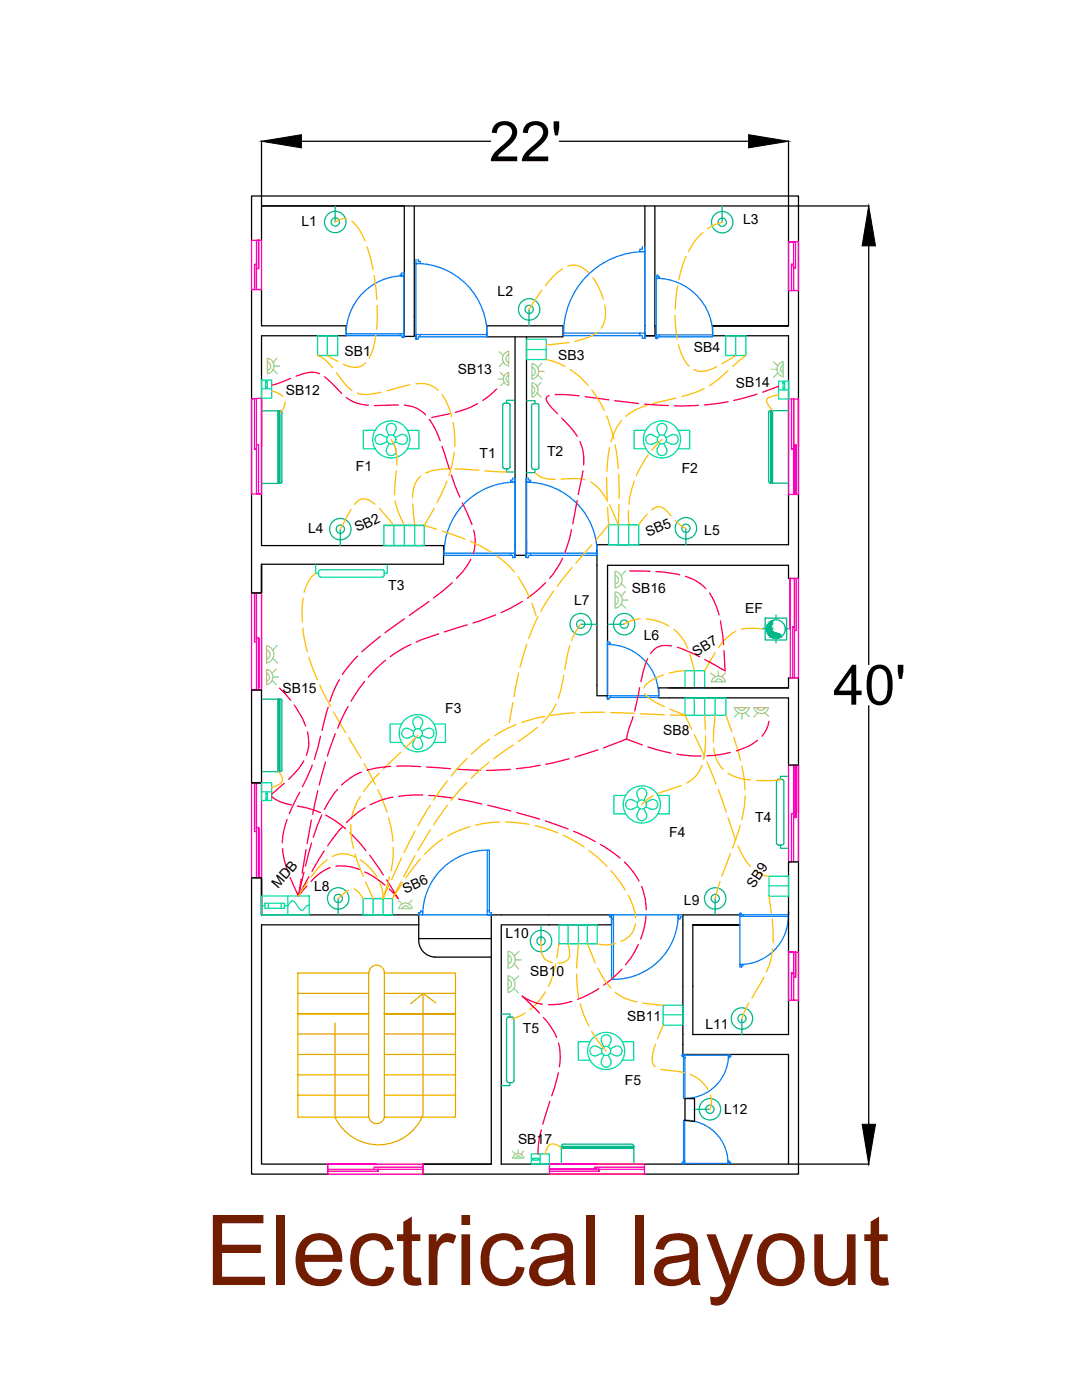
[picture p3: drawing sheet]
<svg xmlns="http://www.w3.org/2000/svg" width="216mm" height="279mm" viewBox="0 0 216 279" stroke-linecap="round" stroke-linejoin="round" font-family="sans-serif">
<defs><g id="words">
<text font-size="19.5" fill="#721c00" x="40.9" y="256.5">Electrical layout</text>
<g font-size="11.1">
<text x="97.6" y="32.2">22'</text>
<text x="166.3" y="140.6">40'</text>
</g>
<g font-size="2.8">
<text x="60.1" y="45">L1</text>
<text x="148.3" y="44.7">L3</text>
<text x="99.3" y="59.1">L2</text>
<text x="68.7" y="71">SB1</text>
<text x="111.4" y="71.8">SB3</text>
<text x="138.5" y="70.3">SB4</text>
<text x="91.4" y="74.7">SB13</text>
<text x="146.8" y="77.3">SB14</text>
<text x="57" y="78.7">SB12</text>
<text x="71" y="94.1">F1</text>
<text x="95.7" y="91.3">T1</text>
<text x="109.2" y="91">T2</text>
<text x="136" y="94.5">F2</text>
<text x="61.5" y="106.5">L4</text>
<text x="71.3" y="106.3" transform="rotate(-25 71.3 106.3)">SB2</text>
<text x="129.3" y="107.2" transform="rotate(-23 129.3 107.2)">SB5</text>
<text x="140.5" y="106.7">L5</text>
<text x="77.5" y="117.8">T3</text>
<text x="126.1" y="118.4">SB16</text>
<text x="114.6" y="120.7">L7</text>
<text x="148.7" y="122.4">EF</text>
<text x="128.5" y="127.8">L6</text>
<text x="138.9" y="131.1" transform="rotate(-31 138.9 131.1)">SB7</text>
<text x="56.4" y="138.3">SB15</text>
<text x="88.8" y="142.4">F3</text>
<text x="132.3" y="146.7">SB8</text>
<text x="133.5" y="167.1">F4</text>
<text x="150.7" y="164">T4</text>
<text x="55.5" y="177.4" transform="rotate(-49 55.5 177.4)">MDB</text>
<text x="62.7" y="177.8">L8</text>
<text x="80.9" y="178.4" transform="rotate(-25 80.9 178.4)">SB6</text>
<text x="150.5" y="177.4" transform="rotate(-57 150.5 177.4)">SB9</text>
<text x="136.5" y="180.6">L9</text>
<text x="100.9" y="187.2">L10</text>
<text x="105.8" y="194.8">SB10</text>
<text x="125.1" y="203.7">SB11</text>
<text x="104.3" y="206.1">T5</text>
<text x="140.7" y="205.3">L11</text>
<text x="124.7" y="216.5">F5</text>
<text x="144.5" y="222.2">L12</text>
<text x="103.4" y="228.3">SB17</text>
</g>
</g></defs>
<!-- layer: 0 -->
<g fill="none" stroke="#000" stroke-width=".25">
<path d="M52.2 28.1v13h28.5v23.9M60.1 28.2h37.8M111.6 28.2h37.8M157.3 28.1v13M50.2 48v-8.9h109.1v76.3M50.2 57.8v60.5M52.2 48v-6.9h105.1v23.9M52.2 57.8v7.2h16.9M82.7 41.1v22.1M128.7 41.1v23.9M130.7 41.1l.1 23.9M69.1 67h-16.9v41.9"/>
<path d="M97.1 65h15.2M102.8 67.2v41.7M105.1 67.2v43.6M128.7 67h2.1M142.2 65h15.1h-15.1M142.2 67h15.1v41.7M52.2 112.8v5.5M119.1 112.8v23.9M121.2 112.8h36.1v2.6M133.5 139.3h23.8v13.4M157.3 135.3v2h-23.8M159.3 135.3v17.4"/>
<path d="M50.2 175.2v59.1h15.2M52.2 175.2v7.4h31.4M83.6 184.6h-31.4v47.7h13.2M98 184.6v47.7h-13.6M109.5 182.6h12.5M122 184.6h-22v47.7h36.3M136.3 182.6h11.3M136.3 184.6v12.2M138.2 184.6h9.4h-9.4M138.2 184.6v12.2M157.3 184.6v21.9h-19.1M159.3 182.6v51.7h-74.9"/>
<path d="M136.3 206.5v3.9M138.2 210.4h19.1v21.9h-19.1"/>
</g>
<path d="M52.2 28.2l7.9-1.3v2.6zM149.4 26.9l7.9 1.3-7.9 1.3z" fill="#000" stroke="#000" stroke-width=".2"/>
<!-- layer: Wall -->
<g fill="none" stroke="#000" stroke-width=".25">
<path d="M157.4 41.1h16M173.3 49.1v83.5M69.1 65v2M82.7 63.2v3.9h-2v-2.1M97.1 65v2.2h15.2v-2.2M128.7 65v2h2.1v-2v2M142.2 65v2M50.2 118.4h2M52.2 108.9h36.3v3.7h-36.3M52.2 112.6v5.7h-2M52.2 112.6v5.7M105.1 107.6v3.2h-2.3v-1.9"/>
<path d="M121.2 112.8v26.1h-2.1v-2.2M157.3 108.7h-38.2v4.1M157.3 115.4h2M50.2 137.7h2M50.2 137.7h2v18.5h-2zM131.4 139.3h2.1M157.3 137.3h-25.9v1.6M157.3 135.3h2M50.2 156.2h2M157.3 152.7h2v29.9M173.3 140.8v83.6M50.2 175.2h2v7.4v-7.4z"/>
<path d="M159.3 172h-2v10.6M83.6 182.6v4.7M83.6 187.3h14.4M83.6 187.3a3.4 3.4 0 0 0 3.2 3.7h11.2M109.5 182.6h-11.5v2M122 182.6v2M136.3 182.6v2M136.3 196.8v9.7M138.2 196.8v9.7M157.3 181.9v2.7M136.3 210.4h1.9M136.7 219.2h1.9v4.6l-1.9-.2z"/>
<path d="M65.4 232.3v2M98 232.3h-13.6v2M136.3 232.3h1.9M157.4 232.3h16"/>
</g>
<path d="M173.3 41.1l1.4 8h-2.7zM172 224.4h2.7l-1.4 7.9z" fill="#000" stroke="#000" stroke-width=".2"/>
<!-- layer: Stairs -->
<g fill="none" stroke="#dda500" stroke-width=".25">
<path d="M59.4 194.2h14.2v28.8h-14.2zM59.4 198.2h14.2M73.6 194.2a1.55 1.55 0 0 1 1.5-1.6 1.55 1.55 0 0 1 1.6 1.6M76.7 194.2h14.2v28.8h-14.2zM76.7 198.2h14.2M84.4 198.2l2.6 2M59.4 202.3h14.2h-14.2M59.4 202.3h14.2M59.4 206.4h14.2M59.4 210.4h14.2M59.4 214.5h14.2M59.4 218.6h14.2"/>
<path d="M76.7 202.3h14.2zM76.7 206.4h14.2M76.7 210.4h14.2M76.7 214.5h14.2M76.7 218.6h14.2M82 200.3l2.4-2.1v24.3a9.6 9.6 0 0 1-8.6 6 9.6 9.6 0 0 1-8.9-5.5l-.1-18.8M73.6 223a1.59 1.59 0 0 0 1.5 1.2 1.59 1.59 0 0 0 1.6-1.2"/>
</g>
<!-- layer: Windows -->
<g fill="none" stroke="#ff00bf" stroke-width=".25">
<path d="M50.2 57.8h2M51.2 52.8h-.4h.4h-.4v5M51.6 48v5.6v-5.6v5.6h-.4M52.2 48h-2v9.8h2v-9.8h-1v9.8v-4.6M157.3 48.3h2v9.7h-2v-9.7h1.1v9.7v-4.9h-.5M158.4 52.7h-.5v5.3M158.7 48.3v5.2h-.3M50.8 79.5v10.1h.4M51.2 79.5v19.1h1M52.2 79.5l-2 .1v19h2v-19.1v9.7M157.9 79.6v10h.5M158.4 79.6v19.1v-19.1v9.6"/>
<path d="M159.3 79.6h-2v19.1h2v-19.1v9.6M51.2 88.8h.4v9.8M158.4 88.8h.3v9.9M50.2 118.4h2v19.3h-2zM50.8 118.4v9.7h.4M52.2 118.4v19M157.7 115.4h1.6v19.9h-1.6v-19.9v10.1M158.9 115.4v10.4h-.4M51.2 127.7v-9.3v19.3h.4v-.3M51.2 127.3h.4M51.6 127.3v10.1zM158.2 125.1v10.2"/>
<path d="M158.5 125.1h-.3h.3M158.5 125.5v-10.1v19.9M50.2 156.2h2v19h-2zM50.8 156.2v9.7h.4M157.3 152.7h2v19.3h-2zM158.7 152.7v10.5v-10.5v10.5v-10.5v10.5v-10.5v10.5h-.3M159.3 152.7v9.7M51.2 165.5v-9.3v19M51.2 165.1h.4M51.6 165.1v10.1zM52.2 165.5v9.7M157.9 172v-9.6h.5v-9.7v19.3"/>
<path d="M157.9 162.4h.5M157.3 189.9v9.7h2v-9.6h-2h1.1v9.6v-5M158.4 194.3h-.5h.5h-.5h.5h-.5h.5h-.5h.5h-.5v5.3M158.7 190v5v-5v5h-.3M65.4 232.3v2h19v-2h-19h9.7M65.4 233.7h10.1M75.5 233.7v-.4v.4M84.4 232.3v1h-19M84.4 232.9h-9.7v.4M109.6 232.3v2h19v-2h-19h9.5M109.6 233.7h9.9M119.1 233.3h-9.5h19"/>
<path d="M119.5 233.3v.4zM128.6 232.9h-9.9v.4"/>
</g>
<!-- layer: Doors -->
<g fill="none" stroke="#007fff" stroke-width=".25">
<path d="M80.2 54.4v.3h-.3v.4h.7v-.7M80.6 55.1v12.3v-.8h-.7v.4h.3v.4h.3M80.6 55a11.6 11.6 0 0 0-11.5 12M83 51.7v.9h.8v-.4h-.4v-.5M83 52.6v15v-.8h.8l.1 .4h-.4v.5l-.5-.1M83 52.6a14.2 14.2 0 0 1 14.2 14.6M128.2 49.2v.5h-.5v.5h1v-1M128.7 50.2v17.3v-1h-1v.5h.5v.5h.5M128.7 50.2a16.2 16.2 0 0 0-16.2 16.7M130.9 54.9v.7h.7v-.4h-.3v-.3M130.9 55.6v12v-.8h.7v.4h-.3v.4h-.4M130.9 55.5a11.3 11.3 0 0 1 11.3 11.7"/>
<path d="M69 67h10.9M69 66.6h10.9M83.8 66.8h13.3M83.9 67.2h13.2M112.5 66.5h15.2M112.5 67h15.2M131.6 67.2h10.6M131.6 66.8h10.6M102.3 95.3v.5h-.4v.4h.9v-.9M102.8 96.2v15.1v-.9h-.9v.4l.4 .1v.4h.5M102.8 96.2a14.2 14.2 0 0 0-14.2 14.6M105 95.3v.9h.9v-.4h-.5v-.5"/>
<path d="M105 96.2v15.1v-.9h.9v.4l-.5 .1v.4h-.4M105 96.2a14.2 14.2 0 0 1 14.1 14.6M88.6 110.4h13.3M88.6 110.8h13.3M105.9 110.4h13.3M105.9 110.8h13.3M121.2 128v.6h.6v-.3h-.3v-.3M121.2 128.6v10.9v-.6h.6l.1 .3h-.4v.3h-.3M121.2 128.6a10.2 10.2 0 0 1 10.2 10.5M121.8 138.9h9.6M121.9 139.2h9.5M97.2 169.7v12.1"/>
<path d="M97.6 169.7a12.9 12.9 0 0 0-13.2 12.9M97.6 169.7v12M83.9 181.8h.4v.8h-.7v-.4h.3zM98 182.5l.1-.3h-.5v-.5l-.4 .1v.8h.8h-13.7M121.7 182.6l-.1 .4h.4v.4h.4v-.8h-.7h13.6a12.9 12.9 0 0 1-13.3 12.8M122 183.4v12.1M122.4 183.4v12.1M136.1 182.6h-.8v.8h.4v-.4h.4M147.6 193.1v-.6h.6v.3h-.3v.3M147.6 182.3l.3-.1v.3l.3 .1v.3h-.6v-.6v10.2a9.6 9.6 0 0 0 9.7-9.9M148.2 182.9h9.1M148.2 182.6h9.1"/>
<path d="M136.1 210.6v.3h.3v.2h.3v-.5h-.6h9.3a8.7 8.7 0 0 1-9 8.6M136.4 211.1v8.1M136.7 211.1v8.1M145.9 210.6h-.5v.5h.2v-.3h.3M136.1 232.2v-.3h.2l.1-.2h.2v.5h-.5h9.2M136.4 231.7v-8.1a8.6 8.6 0 0 1 8.9 8.6M136.6 223.6v8.1M145.8 231.9h-.3v-.2h-.2v.5h.5"/>
</g>
<!-- layer: Electrical layout -->
<g fill="none" stroke="#00dda5" stroke-width=".25">
<path d="M52.2 75.9h2v3.6h-2zM52.2 77.6h2M53 76.1h.3v1.3h-.3zM53 77.2h.3M53 76.3h.3M53.2 75.9v.2M53.2 77.4v.2M63.4 67h4v4h-4zM65.3 67v4M105 69.8h4v-2.1h-3.9v4.1h3.9v-2M144.8 67h4v4h-4zM146.8 67v4"/>
<path d="M155.3 76.1h2.1v3.5h-2.1zM155.3 77.8h2.1M156.2 76.3h.4v1.3h-.4zM156.2 77.4h.3M156.2 76.5h.4M156.4 76.1v.2M156.4 77.6v.2M74.9 85.9h-2.4v3.7h2.4M76.2 86.8l1 .5M76.2 86.8a.99 .99 0 0 0-1.4 .9 .99 .99 0 0 0 1.4 .9M77.1 85.9l.5 1M77.2 89.6a.99 .99 0 0 0 .9 1.3 .99 .99 0 0 0 .9-1.3"/>
<path d="M77.2 85.9a.99 .99 0 0 1 .9-1.4 .99 .99 0 0 1 .9 1.4M77.2 88.1l-1 .5M77.6 88.6l-.5 1M78.5 88.6l.5 1M78.9 88.1l1 .5M79 85.9l-.5 1M79.9 86.8l-1 .5M79.9 86.8a.99 .99 0 0 1 1.4 .9 .99 .99 0 0 1-1.4 .9M81.2 85.9h2.4v3.7h-2.3M128.9 85.9h-2.4v3.7h2.4M130.2 86.8l1 .5M130.2 86.8a.99 .99 0 0 0-1.4 .9 .99 .99 0 0 0 1.4 .9"/>
<path d="M131.1 85.9l.5 1M131.2 89.6a.99 .99 0 0 0 .9 1.3 .99 .99 0 0 0 .9-1.3M131.2 85.9a.99 .99 0 0 1 .9-1.4 .99 .99 0 0 1 .9 1.4M131.2 88.1l-1 .5M131.6 88.6l-.5 1M132.5 88.6l.5 1M132.9 88.1l1 .5M133 85.9l-.5 1M133.9 86.8l-1 .5M133.9 86.8a.99 .99 0 0 1 1.4 .9 .99 .99 0 0 1-1.4 .9M135.2 85.9h2.4v3.7h-2.3M63 112.7v1.7h.6"/>
<path d="M63.6 114.1v-.2l.4-.2h12.3l.2 .1 .2 .3M63.6 114.7v.2l.4 .2M63.6 114.1v.7M64 115.2h12.3M76.6 104.9h6.1v4h-6.1zM76.6 104.9h8.1M76.7 114.1v.7M76.7 114.7l-.2 .4h-.2M77.3 112.7v1.7h-.6M77.5 108.9h2.1M78.6 104.9v4M80.7 104.9v4"/>
<path d="M82.7 104.9h2v4h-3.1M123.4 104.7v4M125.5 104.7v4M127.2 108.7h.3v-4h-6.1v4h6.1M136.7 133.9h3.9v3.4h-3.9zM136.7 139.3h3.9v3.4h-3.9zM138.5 133.9v3.4h4.2M138.5 139.3v3.4M140.6 139.3h2.1v3.4M142.7 139.3h2.2v3.4h-4.3M52.2 156.2h2v3.6h-2zM52.2 158h2"/>
<path d="M53.1 158.2h.3v1.4h-.3zM53.1 158.5h.3M53.1 159.3h.3M53.2 158v.2M53.2 159.6v.2M80.2 144.5h-2.4v3.7h2.4M81.5 145.4l1 .5M81.5 145.4a.99 .99 0 0 0-1.3 .9 .99 .99 0 0 0 1.3 .9M82.4 148.2a.99 .99 0 0 0 1 1.4 .99 .99 0 0 0 .9-1.4M82.5 146.8l-1 .5M83 145.5l-.6-1a.99 .99 0 0 1 1-1.4 .99 .99 0 0 1 .9 1.4l-.5 1M83 147.2l-.5 1"/>
<path d="M83.8 147.2l.5 1M84.2 145.9l1-.5a.99 .99 0 0 1 1.4 .9 .99 .99 0 0 1-1.4 .9l-1-.4M86.6 144.5h2.3v3.7h-2.3M124.9 158.8h-2.4v3.6h2.4M126.2 159.6l1 .5M126.2 159.6a.99 .99 0 0 0-1.4 .9 .99 .99 0 0 0 1.4 1M127.1 158.8l.5 1M127.1 158.7a.99 .99 0 0 1 1-1.4 .99 .99 0 0 1 .9 1.4M129 158.8l-.5 .9M129.9 159.6l-1.1 .5M129.9 159.6a.99 .99 0 0 1 1.4 .9 .99 .99 0 0 1-1.4 1M131.2 158.8h2.3v3.6h-2.3"/>
<path d="M52.2 178.8h9.5v3.8h-9.5zM57.4 178.8v3.8M72.5 179.3h5.8v3.3h-1.9v-3.3h-1.9v3.3h-2zM127.1 162.4a.99 .99 0 0 0 1 1.4 .99 .99 0 0 0 .9-1.4M127.2 161l-1 .5M127.6 161.4l-.5 1M128.5 161.4l.5 1M128.8 161l1.1 .5M153.4 174.9h3.9v4h-3.9zM153.4 176.8h3.9M52.2 180.8h.7M52.9 180.3h3.9v1h-3.9z"/>
<path d="M53.5 180.3v1M56.1 180.3v.9M61.7 180.7l-.5 .1-.7 .8-.4 .1-1.4-1.8-.3-.1a.79 .79 0 0 0-.7 .6l-.3 .4h-.6M72.5 182.6h5.8M113.4 184.6v3.7h2v-3.7h1.8v3.7h2v-3.7h-7.7v3.7h7.7M117.8 207.9h-2.4v3.7h2.4M120 207.9l.5 1M120 211.6a.99 .99 0 0 0 1 1.4 .99 .99 0 0 0 .9-1.4M120 207.9a.99 .99 0 0 1 1-1.4 .99 .99 0 0 1 .9 1.4M120.1 209.3l-1-.5a.99 .99 0 0 0-1.4 .9 .99 .99 0 0 0 1.4 1M120.1 210.2l-1 .5M120.5 210.6l-.5 1"/>
<path d="M121.4 210.6l.5 1M121.7 209.3l1.1-.5a.99 .99 0 0 1 1.3 .9 .99 .99 0 0 1-1.3 1M121.7 210.2l1.1 .5M121.9 207.9l-.5 1M124.1 207.9h2.3v3.7h-2.3M132.3 200.6h4v4h-4zM132.3 202.5h4M136.3 200.6v4M106 230.3h3.6v2h-3.6zM106 231.4h.3M106.3 231.2h1.3v.3h-1.3zM106.5 231.2v.3"/>
<path d="M107.3 231.2v.3M107.6 231.4h.2M107.8 230.3v2"/>
<circle cx="78.1" cy="87.7" r="3.7"/>
<circle cx="78.1" cy="87.7" r=".91"/>
<circle cx="132.1" cy="87.7" r="3.7"/>
<circle cx="132.1" cy="87.7" r=".91"/>
<circle cx="83.4" cy="146.3" r="3.7"/>
<circle cx="83.4" cy="146.3" r=".91"/>
<circle cx="128.1" cy="160.5" r="3.7"/>
<circle cx="128.1" cy="160.5" r=".91"/>
<circle cx="121" cy="209.7" r="3.7"/>
<circle cx="121" cy="209.7" r=".91"/>
</g>
<!-- layer: Text -->
<g fill="none" stroke="#00b88a" stroke-width=".25">
<path d="M66.9 41.1v3.2M144.1 41.1v3.3M102.7 79.9h-1.6v.6M105.1 80h1.7v.6M105.6 61.8v3.2M52.4 82h3.5M52.4 96.5h3.5M55.6 82v14.5h-.2v-14.5h.5v14.5M55.9 82l.3 .2 .1 .2-.1 13.7v.2l-.3 .2M100.3 80.9v12.3M100.3 93.2l.2 .3 .9 .1M100.7 80.5h.7"/>
<path d="M100.7 80.4l-.3 .2-.1 .2M101.1 93.6v.6h1.6M101.4 80.4l.3 .2 .1 .2M101.8 80.9v12.3M101.8 93.2l-.2 .3-.2 .1M106.1 93.2v.2l.4 .2M106.5 93.7h.6M106.8 93.7v.6h-1.7M107.5 81v12.3M107.6 93.2l-.2 .4h-.2M107.6 81l-.1-.2-.3-.2h-.9l-.2 .4v12.3M153.4 96v.2l.4 .2"/>
<path d="M153.7 96.4h3.5M154 82v14.4h.2v-14.4h-.5v14.4M157.2 82h-3.4l-.4 .2v13.9M67.9 105.6v3.2M136.8 105.5v3.2M52.4 139.5h3.5M55.6 139.5v14.5h-.2v-14.5h.5v14.5M55.9 139.5h.2l.2 .4M56.2 139.9v13.7M115.9 124.6h3.2M121.3 124.6h3.2M152.1 125.5h.6"/>
<path d="M152.7 123.4h4.3v4.3h-4.3zM154.2 123.8a1.55 1.55 0 0 0 .4 2.4 1.23 1.23 0 0 1 1.2 .7v.3M154.8 122.7v.7M154.8 127.7v.6M157 125.5h.7M52.4 154h3.5M56.3 153.6l-.2 .4h-.2M154.9 156v12.3M155.3 155.5l.9 .1 .2 .4v12.3l-.2 .3-.9 .1M155.4 155.5l-.4 .2v.2M157.4 154.9h-1.7v.6M67.5 179.3v3.2"/>
<path d="M142.7 179.3v3.2M155 168.3v.2l.4 .2M155.7 168.7v.6h1.7M107.9 184.7v3.1M100.1 202.4h1.7v.6M101.1 203.4v12.3M101.1 215.7l.2 .3 .8 .1M101.5 203h.6M101.5 202.9l-.3 .2-.1 .2M101.8 216.1v.6h-1.7M102.2 202.9l.2 .1 .2 .3M102.6 215.7l-.2 .3-.2 .1"/>
<path d="M102.6 203.4v12.3M148 203.3v3.2M126.5 228.8h-14.5v.4h14.5v-.2h-14.5M126.5 228.8v3.4M126.5 228.7l-.2-.3-.2-.1h-13.7l-.3 .2-.1 .2v3.5M138.5 221.4h3.1"/>
<circle cx="66.9" cy="44.3" r=".83"/>
<circle cx="66.9" cy="44.3" r="2.14"/>
<circle cx="144.1" cy="44.3" r=".83"/>
<circle cx="144.1" cy="44.3" r="2.14"/>
<circle cx="105.6" cy="61.7" r="2.14"/>
<circle cx="105.6" cy="61.7" r=".83"/>
<circle cx="67.9" cy="105.6" r="2.14"/>
<circle cx="67.9" cy="105.6" r=".83"/>
<circle cx="136.9" cy="105.4" r="2.14"/>
<circle cx="136.9" cy="105.4" r=".83"/>
<circle cx="115.9" cy="124.6" r="2.14"/>
<circle cx="115.9" cy="124.6" r=".83"/>
<circle cx="124.6" cy="124.6" r=".83"/>
<circle cx="124.6" cy="124.6" r="2.14"/>
<circle cx="154.9" cy="125.5" r="1.84"/>
<circle cx="67.5" cy="179.3" r="2.14"/>
<circle cx="67.5" cy="179.3" r=".83"/>
<circle cx="142.7" cy="179.3" r="2.14"/>
<circle cx="142.7" cy="179.3" r=".83"/>
<circle cx="108" cy="187.8" r=".83"/>
<circle cx="108" cy="187.8" r="2.14"/>
<circle cx="148" cy="203.3" r="2.14"/>
<circle cx="148" cy="203.3" r=".83"/>
<circle cx="141.7" cy="221.4" r=".83"/>
<circle cx="141.7" cy="221.4" r="2.14"/>
</g>
<!-- layer: Main ware -->
<g fill="none" stroke="#ff003f" stroke-width=".25">
<path d="M58 75.5l-3.8 1.4M63.7 74.6l-.7-.3h-1l-2.9 .8M64.8 75.2l3.4 3.3M69.1 79.3l.8 .6a7.1 7.1 0 0 0 3.6 1M99.1 77.6l-1.3 1.3-1.5 1M109.6 79a.74 .74 0 0 0-.6 .5 .74 .74 0 0 0 .2 .7l1 1.3 1.1 1.1M110.8 78.7l4.8 .3M116.7 79.2l4.8 .6M122.7 80l4.7 .5M151 78.7l-4.6 1.2M155.3 77.1l-3.1 1.2M79.5 80.8l-4.8 .1"/>
<path d="M80.7 80.9a5.8 5.8 0 0 1 4.2 1.9M85.7 83.7l1.4 2.4 .7 1.9M88.2 89.1l1.5 4.5M89.7 82.6l-3.5 .7M90.1 94.8l1.7 4.4M95.3 80.6l-2.1 1-2.3 .7M112.1 83.4l.1 .2a17.2 17.2 0 0 1 3 3.5M115.2 99.9l-.9 4.7M115.7 88.1l.6 1.8 .2 1.3-.1 1.6M116.3 94l-.9 4.7M128.6 80.6l4.8 .3M139.3 80.9l-4.7 .1"/>
<path d="M145.3 80.2l-4.8 .6M76.6 104.9h3.4M81.2 104.9h3.5M90.2 116.3l-3.7 3M92.3 100.3l1.9 4.4M93.9 111.6l-1.6 2.6-1.2 1.2M94.5 105.8a7.8 7.8 0 0 1-.1 4.7M108.9 116.3l-1.3 1.2-2.4 1.9M112.3 111.4l-1.2 2.1-1.4 1.9M114 105.7l-.3 1.7-1 2.9M125.7 114h4M130.9 114.1h1.2l3.5 .6"/>
<path d="M136.8 115l.3 .1a8.4 8.4 0 0 1 3.7 2.4M141.6 118.4l1.2 2.3 .7 2M55.8 137.3l2.2 2.4M67.7 135.6l-1.2 2.5-.7 1.9M71.4 130.9l-1.3 1.3-1.8 2.4M72.7 136l-2.7 4M75.9 127l-3.7 3.1M76.9 131.8l-2.2 1.9-1.2 1.4M80.7 123.5l-3.9 2.8M82 128.6l-1.5 .7-2.6 1.8M85.6 120.1l-3.9 2.7M87.5 126.5l-4.5 1.6"/>
<path d="M93.2 124.7l-4.5 1.4M98.9 122.7l-4.5 1.6M104.2 120l-2.3 1.4-1.9 .9M127.6 137.2l-1 4.7M129.2 131.5l-.6 1.6-.7 3M134 128.9a3.8 3.8 0 0 0-4.2 1.5M135.2 129.2l1.1 .3 3.3 1.6M143.7 123.9l.7 4.8M144.5 129.8l.2 4.1-4.1-2.3M54.2 159a7.7 7.7 0 0 0 4 1.7M56.7 156.3l-2.5 2.2M58.7 140.7l.3 .4a15.5 15.5 0 0 1 2 3.8"/>
<path d="M59.8 158.1l-2.1 4.3M60.6 151.8l-.9 1.4-2.1 2.3M61.3 146.1a6.9 6.9 0 0 1-.2 4.6M62.3 152.7l-1.9 4.3M63.4 157.8l-1 4.7M64 146.9l-1.3 4.7M65 152.1l-1.3 4.6M65.5 141.1l-1.3 4.7M66.9 146.4l-1.6 4.5M67.3 157.6l-.6 .7-2 3.2M69.5 141l-2.1 4.3M72.1 154.1a12.5 12.5 0 0 0-4 2.6"/>
<path d="M78 153l-3 .3-1.7 .4M78.4 159.1a15.8 15.8 0 0 0-4.5 1.5M79.1 152.9l4.8 .1M84.4 158.7l-4.8 .2M85.1 153.1l4.8 .3M85.5 158.8l4.8 .5M91.1 153.5l4.8 .2M91.5 159.5l4.6 .9M101.8 153.5l-4.7 .3M107.8 152.7l-4.8 .7M113.6 151.4l-4.7 1.1M119.3 149.6l-4.6 1.5"/>
<path d="M125 147.5l-4.6 1.8M125 147.5l3.2 1.2M126.3 143l-.8 2.5-.5 2M129.3 149.1l4.6 1.2M135.1 150.5l2.6 .3 2.2 .1M145.7 150.2l-2.5 .5-2.2 .1M151.2 147.7a11.2 11.2 0 0 1-4.3 2.2M153.4 143.9a6 6 0 0 1-1.4 3M56.4 169.4l.3 2 .8 2.6M57.3 163.5l-.1 .2a15.4 15.4 0 0 0-.9 4.5M57.9 175.1l1.6 3.7M59.3 160.9l1.8 .3 2.9 1"/>
<path d="M60.1 175.4l-.6 3.4M60.6 174l-1.1 4.8M61.1 169.5l-.8 4.8M61.2 176.8l-1.7 2M61.7 175l-2.2 3.8M62.1 163.7l-.8 4.7M62.2 168.2l-1.3 4.6M64.2 162.6l-1.7 4.5M64.7 169.8l-2.4 4.1M65 162.7l1.6 .9 2.3 1.8M65.9 173.1l-2.1 1.2-1.8 1.6M67 172.9l1.2-.1 1.5 .1 2 .6"/>
<path d="M68.3 165.1l-1.6 1.9-1.3 1.8M69.8 166.2l2.2 2.2 1 1.4M72.8 174a16.3 16.3 0 0 1 4 2.6M72.8 161.2l-1.2 .8-2.5 2.2M73.8 170.7l2.7 3.9M77.2 175.6l2.2 3.7-1.7-1.9M97.3 160.7l4.6 1.1M103.1 162.2l4.6 1.3M108.8 163.8l4.6 1.6M114.5 165.9l4.3 2M119.8 168.5l2.3 1.5 1.6 1.2M124.6 172l1.4 1.5 1.5 2.3"/>
<path d="M128 176.9l.8 2.5 .1 2.2M114.1 199.9l-1.9 .4-2.8 .2M119.5 197.3l-1.5 .9-2.7 1.2M124.1 193.4l-1.7 1.7-1.9 1.5M127.4 188.5l-1.4 2.6-1.2 1.4M128.9 182.8l-.3 1.9-.8 2.7M108.2 200.4a9.2 9.2 0 0 1-4-1.6l3.4 3.4M108.4 203.1l1.8 2.3 .9 1.7M109.7 219.8l-1.4 4.6M111.4 214.1l-1.3 4.6M111.4 208.2a11.7 11.7 0 0 1 .2 4.7M108 225.5l-.5 2.6-.2 2.2"/>
</g>
<!-- layer: Sub ware -->
<g fill="none" stroke="#ffbf00" stroke-width=".25">
<path d="M69.2 43.7h-1l-1.3 .6M70.2 44.2a9.4 9.4 0 0 1 2.6 3.9M73.3 49.2l1.2 4.6M74.7 55l.5 4.8M108.1 57.9l-2.5 3.9M112.3 53.6a12.7 12.7 0 0 0-3.5 3.4M113.3 53.1a3.8 3.8 0 0 1 4.2 1.4M118.3 55.5a13.1 13.1 0 0 1 2.1 4.2M135.2 57l-.5 4.7M136.9 51.2l-.6 1.6-.8 3M140.3 46.4a10.8 10.8 0 0 0-2.9 3.8M144.1 44.4l-1.2 .3-1.7 .9"/>
<path d="M54.2 78a4 4 0 0 1 2.2 1.1M63.4 71a6.5 6.5 0 0 1 3 2.4M65.3 71l2.1 1.1M67.1 74.4l.2 .1a12.5 12.5 0 0 0 3 3.4M72.9 72.4a3.1 3.1 0 0 1-3.7 .6l-.7-.3M75 66.9l-.5 2.4-.9 2.2M75.3 61l-.2 4.7M76.1 78.3l-1.3 .2a6.2 6.2 0 0 1-3.5-.1M81.8 76.8l-4.6 1.2M83 76.6h.2a5 5 0 0 1 4.2 1.3M88.2 78.8l1.2 2.2 .7 2.1M109 71.8a12.3 12.3 0 0 1 3.8 1.4"/>
<path d="M113.6 68.3l-4.6 .6M113.8 73.7a17 17 0 0 1 3.6 3.2M118.1 77.9l1.9 2.9 .6 1.2M119.2 66.3l-1.4 .9-3 .9M120.7 60.9a6 6 0 0 1-.7 4.6M134.7 62.9l.4 4.7M134.9 79.5l-4.7 1.1M135.4 68.8a8.6 8.6 0 0 0 2.1 4.3M140.5 77.6l-1.5 .6-3 1M143 73.2a4.8 4.8 0 0 1-4.5 .5M145.3 74l-2.3 1.9-1.4 1.1M146.8 71l-2.8 1.6"/>
<path d="M148.8 71l-2.6 2.2M155.3 78.8l-.8 .2a1.98 1.98 0 0 0-1.5 .8l.1 .8 1.1 1.4M56.9 80.2l-.3 1.2-.7 1M78 87.7l.6 .9a8.3 8.3 0 0 1 .6 4.2M78.9 99.9a17.4 17.4 0 0 0 1.8 5M79.1 94l-.3 4.8M83.9 95a5.5 5.5 0 0 0-1.6 4.4M89.2 96l-2 4.4M89.6 93.6l-1.8 .1a7.2 7.2 0 0 0-2.9 .7M90.4 84.3l.3 2.4v2.4M90.6 90.3l-.7 3.5-.3 1.1M90.8 93.6l4.8 .3"/>
<path d="M96.8 94l4.3 .2M106.8 94.3a4.8 4.8 0 0 0 4 1.4M112 95.6l3.3-.1 1.4 .3M117.8 96.2l.9 .6a7.8 7.8 0 0 1 2.3 2.9M121.1 95.3l.1 4.8M121.1 83l1.4 4.6M121.7 89.3l-.3 1.3-.3 3.5M122.7 88.8l.7 4.7M123.5 94.7l.1 4.7M124 83.9l-.9 1.3-.6 1.2-.6 1.8M126.6 96l-.2 .6a13.8 13.8 0 0 0-.9 4.1M129.1 80.9l-2.1 .8-2.1 1.4"/>
<path d="M129.4 90.8l-1.1 1.5-1.3 2.6M132.1 87.7l-2 2.1M60.5 119.4l-.2 2v2.8M63 114.4l-.8 .7a8.5 8.5 0 0 0-1.5 3.1M70 101.7l-2.1 3.9M74.8 100.6a2.82 2.82 0 0 0-3.1-.8l-1 .9M75.7 101.4l2.9 3.5M82.3 100.6l.4 4.3M86.6 101.4l-1.9 3.5 2.5 .7M88.3 106l4.5 1.6M93.9 108l1.8 .9 2.4 1.4M99.1 110.9l1.9 1.5 1.6 1.7"/>
<path d="M103.4 115.1l1.4 2.5 .8 1.7M110.5 117.9l-2.6 4.1M114.2 113.2l-3 3.8M118.1 108.8l-3.2 3.6M121.2 101.3l.2 3.4-2.5 3.1M123.5 100.7l-.1 4-1.8-4M125.4 101.9l.1 2.8M129.1 102.6l-1.6 2.1M130 101.8a1.95 1.95 0 0 1 3.2 .3l.7 .9M134.7 103.8l.2 .2a4.9 4.9 0 0 0 1.9 1.5M60.4 125.3l.2 1.8 .7 2.9M61.7 131.2l1.6 4.5"/>
<path d="M63.8 136.7l2.2 4.3M103.5 134.3l-.9 4.7M105.1 128.6l-1.3 4.6M106.1 120.4l.9 2.5M107.3 123.1l-1.8 4.3M112.5 134.8l-1.1 4.6M113.7 128.9l-1 4.7M115.9 124.6a10.4 10.4 0 0 0-1.8 3.2M127.7 123.5l-1.6 .3-1.6 .8M128.6 138.4a8.4 8.4 0 0 0 4 2.6M128.9 123.5h.4a11.5 11.5 0 0 1 4.2 1.4M132.4 134.7a6.3 6.3 0 0 0-3.9 2.6"/>
<path d="M134.5 125.6l1 1a8.4 8.4 0 0 1 1.7 2.8M136.7 133.9h-1.2l-2 .5M137.7 130.6l.8 3.3M142.7 130.3l-2.1 3.6M146.8 126l-.1 .1a9.5 9.5 0 0 0-3.3 3.1M152.1 125.5a10.7 10.7 0 0 0-4.2 .1M55.4 154a1.45 1.45 0 0 1 .9 1.3 1.45 1.45 0 0 1-.8 1.4l-1.3 .5M66.5 142.1l2.4 4.1M69.6 147.2l2.4 4.1M71.9 159l-.2 .2a13.2 13.2 0 0 0-1.6 4.2M72.6 152.4l2.3 4.1M75.4 157.6l1.8 4.5"/>
<path d="M75.7 154.3l-3.2 3.6M80 150.2l-3.5 3.3M83.3 146.8l-2.5 2.5M89.3 155.8l-2.8 3.9M93.2 156.2l-3.2 3.6M93.2 151.3l-3.2 3.6M97.6 152.1l-3.6 3.2M97.7 147.5l-3.6 3M102.3 140.2l-.7 4M102.4 148.7l-3.9 2.7M103 144.6l-1.7 .7-2.6 1.5M107.3 145.2l-3.9 2.8"/>
<path d="M108.7 143l-1.8 .3-2.8 .9M110.9 140.5l-1.1 2-1.7 1.9M114.7 142.3l-4.8 .5M120.6 142.2h-4.7M121.8 142.2l4.8 .2M127.8 142.5l4.8 .2M130.3 158.8l-1.2 .8-1.1 1M133.7 141.5l3 1.2h-2.9M135.9 156.8l-4.5 1.5M136.7 142.7l1.3 2.8M138.5 146.6l2.1 4.4M140.1 152.7a5.9 5.9 0 0 1-3.1 3.6"/>
<path d="M140.6 142.7l.1 2.9M140.8 146.9l-.1 2.8-.3 1.9M141 152l1.9 4.5M142.4 149.3a6.8 6.8 0 0 0 1.9 4.2M142.7 142.7l-.3 5.4M143.3 157.6l1.6 4.5M144.9 142.7l1.1 3.4M145.2 154.3l.3 .1a9.1 9.1 0 0 0 4.3 1.3M146.4 147.2l1.4 4.5M148 152.9l.5 2.6 .2 2.1M148.7 158.8l-.2 2.4-.5 2.4M155.3 155.5l.5 .1-1.7 .2-3.2-.1"/>
<path d="M61.4 176l-1.9 2.8M65.3 171.6l-1.5 1.2-1.7 2.2M66.3 170.9a4.6 4.6 0 0 1 4.6 .1M69.5 177.7l-2 1.6M70 164.5l.2 3.1 .4 1.7M70.6 177.4l1.1 .8 .8 1.1M70.9 170.4l1.6 4.5M71.9 171.6l1.7 1.3 1.6 2.1M73 176l1.5 3.3M75.8 176.1v.2a7 7 0 0 1 .6 3l1.2-2.7M77.5 163.2l.5 1.9 .4 2.8M77.8 175l-1.4 4.3"/>
<path d="M78.5 169.1l-.2 2.9-.3 1.8M80 176l-1.7 3.3 2-3.1M80.1 171.2l-2 4.4M82.8 165.9l-2.2 4.2M82.8 170.8l-2.3 4.2M83.9 171.4l-2.9 3.8M85.8 160.7l-2.4 4.1M85.9 165.6l-2.5 4.1M88.3 167.4l-1.9 1.5-1.7 1.6M89.3 160.7l-2.8 3.9M93.8 165l-3 1.1-1.4 .7M99.6 164l-2.4 .3-2.3 .4"/>
<path d="M100.8 164l4.8 .5M106.8 164.8l4.5 1.4M112.4 166.7l4.2 2.3M117.5 169.7l3.6 3.2M121.9 173.8l1.3 1.5 1.5 2.3M125.3 178.6h.1a12.7 12.7 0 0 1 1.4 4.6M143.7 175.9l-1 3.4M145.3 163.2l1.5 4.5M145.7 170.3l-1.7 4.5M147.3 168.8v.1a14.6 14.6 0 0 0 2.4 4M147.7 164.7l-1.5 4.5M150.6 173.7l1.7 1 1.1 .2"/>
<path d="M153.4 178.9l.5 3.3M107.9 187.8a4.5 4.5 0 0 0 .8 3.5l.3 .3 1.2 .5M108.8 198a12 12 0 0 1-3.1 3.5M110.9 192.4l-.8 2.8-.7 1.7M111.5 188.3l-.4 2.9M113.4 188.3l.3 1.6a1.88 1.88 0 0 1-2.3 2.3M115 194.4l.2 2.5 .3 2.3M115.4 188.3l-.3 4.9M117.2 188.3l1.6 3.9M119.3 193.2a15.1 15.1 0 0 0 2.6 4M122.8 198l.2 .2a8.5 8.5 0 0 0 4.1 1.7M122.8 188.3l-2 .3-1.6-.3"/>
<path d="M126.8 184.4a4.4 4.4 0 0 1-2.9 3.5M152.4 195l-2.3 4.2M154.1 183.4l.1 4.8M154.2 189.4a12.4 12.4 0 0 1-1.3 4.5M104.8 202.2l-1.6 .8-1.1 .4M115.8 200.3l.6 2.1 1.1 2.4M118.1 205.8l1.1 1.7 1.7 2.3M128.3 200.2l4 .4M130.8 208.4l-.2 .6a5.7 5.7 0 0 0-.3 3.3l.5 .6M131.8 213.4l4.8 .7M132.3 204.6l-1.1 2.7M137.7 214.4a6.8 6.8 0 0 1 3.6 3.1"/>
<path d="M141.8 218.6a3.8 3.8 0 0 1-.2 2.8M149.4 200.2l-1.4 3.1M112 229.2a1.74 1.74 0 0 0-2.5-.6l-.8 1.7"/>
</g>
<!-- layer: Power socket -->
<g fill="none" stroke="#a5dd6e" stroke-width=".25">
<path d="M53.4 71.5v3.1M53.4 72.2a.91 .91 0 0 1 .6 .9 .91 .91 0 0 1-.6 .8M53.4 71.5a1.55 1.55 0 0 1 1.3 1.5 1.55 1.55 0 0 1-1.3 1.6M54.5 73.7l.8 .9M54.6 73.1h1.2M55.3 71.5l-.8 .8M99.5 75.6h.9M99.6 70.1l.8 .9M99.9 74.3l.7 .8M100.4 72.3l-.8 .9M100.6 76.2l-.7 .8M101.5 74.4a1.29 1.29 0 0 0-1.1 1.2 1.29 1.29 0 0 0 1.1 1.3"/>
<path d="M101.5 74.9a.78 .78 0 0 0-.5 .7 .78 .78 0 0 0 .5 .7M101.5 70.1a1.5 1.5 0 0 0-1.2 1.5 1.5 1.5 0 0 0 1.2 1.4M101.5 70.1v3M101.5 74.3v2.6M101.5 70.8a.87 .87 0 0 0-.5 .8 .87 .87 0 0 0 .5 .8M106.2 72.6v3.1M106.2 76.4v2.8M106.2 72.5a1.59 1.59 0 0 1 1.3 1.6 1.59 1.59 0 0 1-1.3 1.6M106.2 77.1a.83 .83 0 0 1 .5 .7 .83 .83 0 0 1-.5 .8M106.2 76.4a1.42 1.42 0 0 1 1.1 1.4 1.42 1.42 0 0 1-1.1 1.4M106.2 73.3a.91 .91 0 0 1 .6 .8 .91 .91 0 0 1-.6 .9M107.2 78.4l.8 .8"/>
<path d="M107.3 74.8l.8 .9M107.4 74.1h1.2M107.9 76.3l-.7 .9M108.1 72.5l-.8 .9M153.9 73.7h1.1M154.3 72.2l.9 .8M155.2 74.4l-.8 .9M156.3 75.2a1.55 1.55 0 0 1-1.2-1.5 1.55 1.55 0 0 1 1.2-1.5v3M156.3 72.8a.91 .91 0 0 0-.6 .8 .91 .91 0 0 0 .6 .9M122.8 114.8a.95 .95 0 0 1 .6 .9 .95 .95 0 0 1-.6 .9M122.8 118.9a.95 .95 0 0 1 .6 .9 .95 .95 0 0 1-.6 .9M122.8 114a1.67 1.67 0 0 1 1.3 1.7 1.67 1.67 0 0 1-1.3 1.6z"/>
<path d="M122.8 118.1a1.67 1.67 0 0 1 1.3 1.6 1.67 1.67 0 0 1-1.3 1.7v-3.2M123.9 116.4l.9 .9M124.1 119.8h1.2M124.8 114l-.9 .9M124.8 118l-.9 1M53.2 128.9v3.4M53.2 133.6v3.1M53.2 134.3a.91 .91 0 0 1 .6 .8 .91 .91 0 0 1-.6 .9M53.2 128.9a1.76 1.76 0 0 1 1.4 1.7 1.76 1.76 0 0 1-1.4 1.7M53.2 129.7a1.04 1.04 0 0 1 .7 .9 1.04 1.04 0 0 1-.7 1M53.2 133.6a1.55 1.55 0 0 1 1.3 1.5 1.55 1.55 0 0 1-1.3 1.5M54.3 135.8l.8 .9"/>
<path d="M54.4 131.4l1 .9M54.4 135.1h1.2M55.1 133.5l-.8 .9M55.3 128.8l-.9 1M123.9 120.5l.9 .9M141.8 134.3l.8 .7M141.9 136.1h2.8M142 136.1a1.42 1.42 0 0 1 1.3-1.2 1.42 1.42 0 0 1 1.4 1.2M142.6 136a.83 .83 0 0 1 .8-.5 .83 .83 0 0 1 .8 .5M143.3 133.9v1M144.7 134.3l-.7 .7M146.5 141.2h3"/>
<path d="M146.6 141.2a1.5 1.5 0 0 0 1.4 1.2 1.5 1.5 0 0 0 1.5-1.2M147.2 141.2a.87 .87 0 0 0 .8 .6 .87 .87 0 0 0 .8-.6M147.3 142.3l-.8 .8M148 142.5v1M148.7 142.3l.8 .7M151 141.2a.87 .87 0 0 0 .9 .6 .87 .87 0 0 0 .8-.6M151.2 142.3l-.8 .8M152.6 142.2l.8 .8M153.3 141.2a1.46 1.46 0 0 1-1.4 1.2 1.46 1.46 0 0 1-1.4-1.2h2.8M79.5 179.7l.7 .7M82.2 179.7l-.7 .7M79.6 181.4h2.6"/>
<path d="M79.6 181.3a1.33 1.33 0 0 1 1.3-1.1 1.33 1.33 0 0 1 1.3 1.1M80.2 181.3a.78 .78 0 0 1 .7-.5 .78 .78 0 0 1 .8 .5M101.4 189.9v3.4M101.4 194.8v3.3M101.4 194.8a1.67 1.67 0 0 1 1.4 1.6 1.67 1.67 0 0 1-1.4 1.6M101.4 190.6a.99 .99 0 0 1 .7 .9 .99 .99 0 0 1-.7 .9M101.4 195.4a.99 .99 0 0 1 .7 1 .99 .99 0 0 1-.7 .9M101.4 189.9a1.71 1.71 0 0 1 1.4 1.6 1.71 1.71 0 0 1-1.4 1.7M102.6 197.2l.8 1M102.6 192.4l.9 1M102.8 191.6h1.2M103.5 194.8l-.9 .9"/>
<path d="M103.6 189.9l-1 .9M102.3 229.8l.6 .6M102.3 231.1h2.2M102.3 231.1a1.12 1.12 0 0 1 1.1-.9 1.12 1.12 0 0 1 1.1 .9M102.9 231.1a.66 .66 0 0 1 .6-.4 .66 .66 0 0 1 .6 .4M103.4 229.4v.9M104.5 229.7l-.6 .7"/>
</g>
<!-- layer: Text -->
<g fill="#00b88a" stroke="#00b88a" stroke-width=".2">
<path d="M154 124l.2-.2v.2z"/>
<path d="M154.4 127.4h.8z"/>
<path d="M154 124l.1 .2 .1-.2zM153.7 124.2l.3-.2 .1 .2z"/>
<path d="M153.7 124.2l.3 .1 .1-.1zM153.7 124.2l.3 .1h-.5z"/>
<path d="M153.5 124.3l.5 .1zM153.5 124.3l.5 .1z"/>
<path d="M153.4 124.4l.6 .2v-.2zM153.4 124.4l.6 .2h-.8z"/>
<path d="M153.2 124.6l.7 .3 .1-.3zM153.2 124.6l.7 .3h-.8z"/>
<path d="M153.1 124.9h.8zM153.1 124.9h.8z"/>
<path d="M153.1 124.9l.9 .4-.1-.4zM153.1 124.9l.9 .4h-1z"/>
<path d="M153 125.3l1 .2v-.2zM153 125.3l1 .2h-1z"/>
<path d="M153 125.5l1 .1zM153 125.5l1 .1z"/>
<path d="M153 125.6l1 .1v-.1zM153 125.6l1 .1h-1z"/>
<path d="M153 125.7l1.1 .2-.1-.2zM153 125.7l1.1 .2h-1.1z"/>
<path d="M153 125.9l1.2 .1zM153 125.9l1.2 .1z"/>
<path d="M153 126l1.4 .2-.2-.2zM153 126l1.4 .2h-1.3z"/>
<path d="M153.1 126.2h1.5zM153.1 126.2h1.5z"/>
<path d="M153.1 126.2l1.6 .1zM153.1 126.2l1.6 .1z"/>
<path d="M153.1 126.3l2.1 .1-.5-.1zM153.1 126.3l2.1 .1h-2z"/>
<path d="M153.2 126.4l2.3 .1zM153.2 126.4l2.3 .1z"/>
<path d="M153.3 126.5l2.2 .1zM153.3 126.5l2.2 .1z"/>
<path d="M153.3 126.6l2.4 .1-.2-.1zM153.3 126.6l2.4 .1h-2.3z"/>
<path d="M153.4 126.7l2.3 .2v-.2zM153.4 126.7l2.3 .2h-2.2z"/>
<path d="M153.5 126.9h2.3zM153.5 126.9h2.3z"/>
<path d="M153.5 126.9l2.3 .2v-.2zM153.5 126.9l2.3 .2h-2z"/>
<path d="M153.8 127.1l2 .1zM153.8 127.1l2 .1z"/>
<path d="M153.9 127.2h1.9zM153.9 127.2l1.7 .1z"/>
<path d="M154.1 127.3h1.5zM154.1 127.3h1.3z"/>
<path d="M154.2 127.3h1.2zM154.2 127.3l1 .1z"/>
<path d="M154.4 127.4h.7zM154.6 127.4h.5z"/>
</g>
<use href="#words"/>
</svg>
